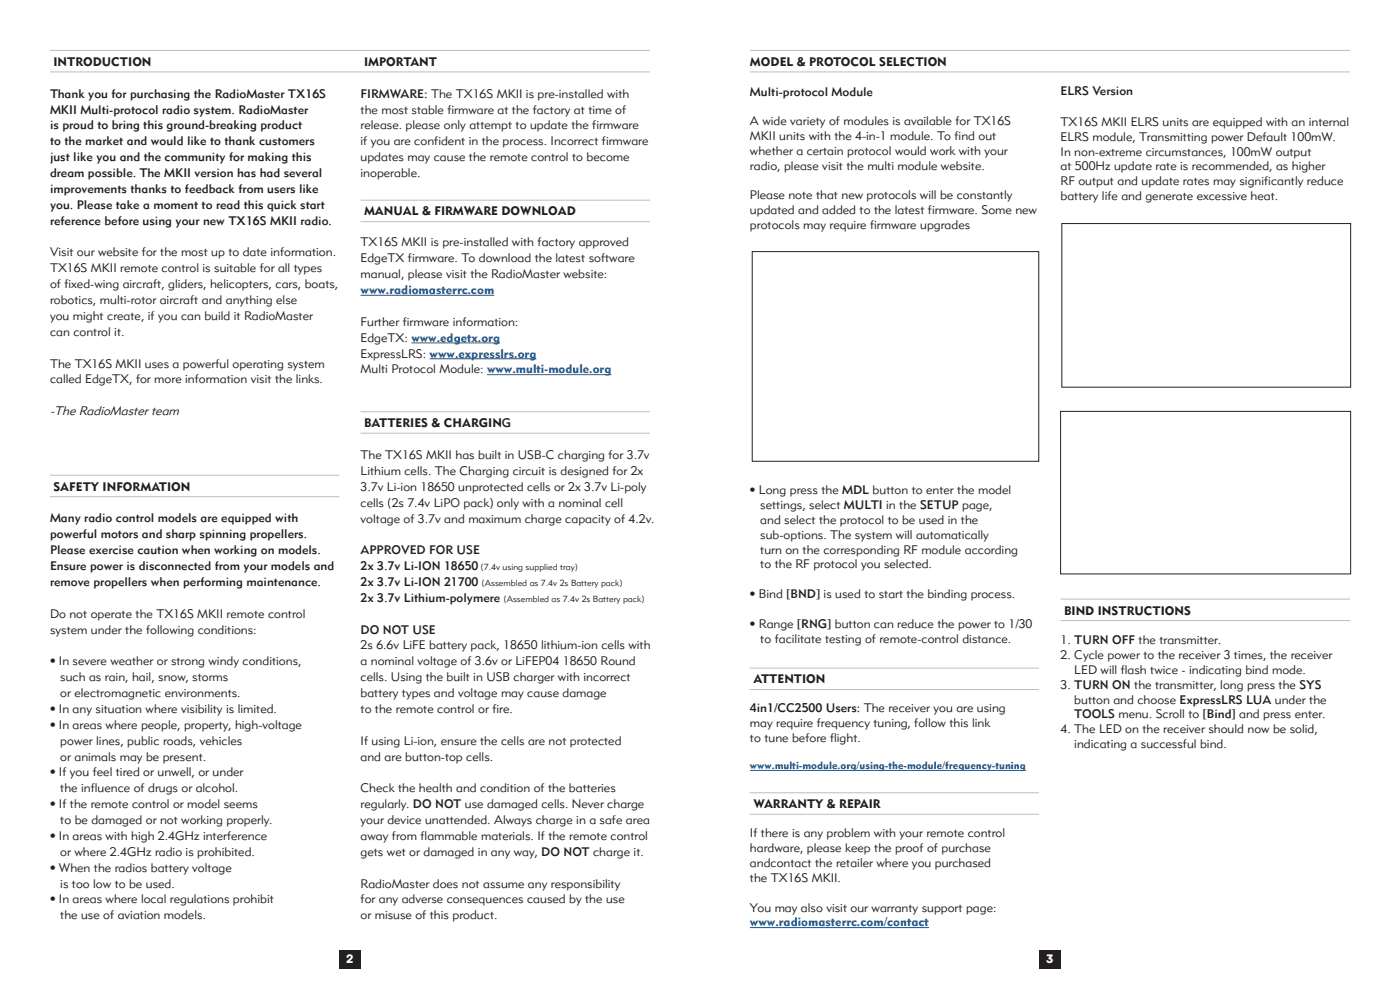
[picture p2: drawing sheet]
<svg xmlns="http://www.w3.org/2000/svg" width="280mm" height="200mm" viewBox="0 0 280 200" stroke-linecap="round" stroke-linejoin="round" font-family="sans-serif">
<defs><g id="words">
<text font-size="2.6" fill="#231f20" x="10" y="83">-The RadioMaster team</text>
<g font-size="2.6" fill="#fff">
<text x="69.3" y="192.6">2</text>
<text x="209.3" y="192.7">3</text>
</g>
<g font-size="2.5" fill="#231f20">
<text x="10.7" y="13.2">INTRODUCTION</text>
<text x="72.8" y="13.2">IMPORTANT</text>
<text x="150" y="13.2">MODEL &amp; PROTOCOL SELECTION</text>
<text x="10" y="19.5">Thank you for purchasing the RadioMaster TX16S</text>
<text x="10" y="22.7">MKII Multi-protocol radio system. RadioMaster</text>
<text x="72.1" y="19.5">FIRMWARE: The TX16S MKII is pre-installed with</text>
<text x="72.1" y="22.7">the most stable firmware at the factory at time of</text>
<text x="150" y="19.1">Multi-protocol Module</text>
<text x="212.1" y="19.1">ELRS Version</text>
<text x="10" y="25.9">is proud to bring this ground-breaking product</text>
<text x="10" y="29.1">to the market and would like to thank customers</text>
<text x="72.1" y="25.9">release. please only attempt to update the firmware</text>
<text x="72.1" y="29.1">if you are confident in the process. Incorrect firmware</text>
<text x="150" y="25">A wide variety of modules is available for TX16S</text>
<text x="150" y="28">MKII units with the 4-in-1 module. To find out</text>
<text x="212.1" y="25.2">TX16S MKII ELRS units are equipped with an internal</text>
<text x="212.1" y="28.2">ELRS module, Transmitting power Default 100mW.</text>
<text x="10" y="32.2">just like you and the community for making this</text>
<text x="10" y="35.4">dream possible. The MKII version has had several</text>
<text x="72.1" y="32.2">updates may cause the remote control to become</text>
<text x="72.1" y="35.4">inoperable.</text>
<text x="150" y="31">whether a certain protocol would work with your</text>
<text x="150" y="33.9">radio, please visit the multi module website.</text>
<text x="212.1" y="31.1">In non-extreme circumstances, 100mW output</text>
<text x="212.1" y="34.1">at 500Hz update rate is recommended, as higher</text>
<text x="10" y="38.6">improvements thanks to feedback from users like</text>
<text x="10" y="41.8">you. Please take a moment to read this quick start</text>
<text x="150" y="39.9">Please note that new protocols will be constantly</text>
<text x="212.1" y="37.1">RF output and update rates may significantly reduce</text>
<text x="212.1" y="40">battery life and generate excessive heat.</text>
<text x="10" y="44.9">reference before using your new TX16S MKII radio.</text>
<text x="72.8" y="42.9">MANUAL &amp; FIRMWARE DOWNLOAD</text>
<text x="150" y="42.8">updated and added to the latest firmware. Some new</text>
<text x="150" y="45.8">protocols may require firmware upgrades</text>
<text x="10" y="51.3">Visit our website for the most up to date information.</text>
<text x="72.1" y="49.3">TX16S MKII is pre-installed with factory approved</text>
<text x="72.1" y="52.5">EdgeTX firmware. To download the latest software</text>
<text x="10" y="54.5">TX16S MKII remote control is suitable for all types</text>
<text x="10" y="57.6">of fixed-wing aircraft, gliders, helicopters, cars, boats,</text>
<text x="72.1" y="55.6">manual, please visit the RadioMaster website:</text>
<text x="10" y="60.8">robotics, multi-rotor aircraft and anything else</text>
<text x="10" y="64">you might create, if you can build it RadioMaster</text>
<text x="72.1" y="65.2">Further firmware information:</text>
<text x="10" y="67.2">can control it.</text>
<text x="72.1" y="68.3">EdgeTX: www.edgetx.org</text>
<text x="72.1" y="71.5">ExpressLRS: www.expresslrs.org</text>
<text x="10" y="73.5">The TX16S MKII uses a powerful operating system</text>
<text x="10" y="76.7">called EdgeTX, for more information visit the links.</text>
<text x="72.1" y="74.7">Multi Protocol Module: www.multi-module.org</text>
<text x="72.8" y="85.4">BATTERIES &amp; CHARGING</text>
<text x="72.1" y="91.8">The TX16S MKII has built in USB-C charging for 3.7v</text>
<text x="72.1" y="95">Lithium cells. The Charging circuit is designed for 2x</text>
<text x="10.7" y="98.1">SAFETY INFORMATION</text>
<text x="72.1" y="98.1">3.7v Li-ion 18650 unprotected cells or 2x 3.7v Li-poly</text>
<text x="72.1" y="101.3">cells (2s 7.4v LiPO pack) only with a nominal cell</text>
<text x="150" y="98.9">• Long press the MDL button to enter the model</text>
<text x="152.1" y="101.8">settings, select MULTI in the SETUP page,</text>
<text x="10" y="104.5">Many radio control models are equipped with</text>
<text x="10" y="107.7">powerful motors and sharp spinning propellers.</text>
<text x="72.1" y="104.5">voltage of 3.7v and maximum charge capacity of 4.2v.</text>
<text x="152.1" y="104.8">and select the protocol to be used in the</text>
<text x="152.1" y="107.8">sub-options. The system will automatically</text>
<text x="10" y="110.8">Please exercise caution when working on models.</text>
<text x="72.1" y="110.8">APPROVED FOR USE</text>
<text x="152.1" y="110.7">turn on the corresponding RF module according</text>
<text x="152.1" y="113.7">to the RF protocol you selected.</text>
<text x="10" y="114">Ensure power is disconnected from your models and</text>
<text x="10" y="117.2">remove propellers when performing maintenance.</text>
<text x="72.1" y="114">2x 3.7v Li-ION 18650</text>
<text x="72.1" y="117.2">2x 3.7v Li-ION 21700</text>
<text x="150" y="119.6">• Bind [BND] is used to start the binding process.</text>
<text x="10" y="123.5">Do not operate the TX16S MKII remote control</text>
<text x="72.1" y="120.4">2x 3.7v Lithium-polymere</text>
<text x="150" y="125.5">• Range [RNG] button can reduce the power to 1/30</text>
<text x="212.8" y="122.9">BIND INSTRUCTIONS</text>
<text x="10" y="126.7">system under the following conditions:</text>
<text x="72.1" y="126.7">DO NOT USE</text>
<text x="72.1" y="129.9">2s 6.6v LiFE battery pack, 18650 lithium-ion cells with</text>
<text x="152.1" y="128.5">to facilitate testing of remote-control distance.</text>
<text x="212.1" y="128.9">1. TURN OFF the transmitter.</text>
<text x="212.1" y="131.8">2. Cycle power to the receiver 3 times, the receiver</text>
<text x="10" y="133.1">• In severe weather or strong windy conditions,</text>
<text x="12.1" y="136.2">such as rain, hail, snow, storms</text>
<text x="72.1" y="133.1">a nominal voltage of 3.6v or LiFEP04 18650 Round</text>
<text x="72.1" y="136.2">cells. Using the built in USB charger with incorrect</text>
<text x="150.7" y="136.5">ATTENTION</text>
<text x="212.1" y="137.8">3. TURN ON the transmitter, long press the SYS</text>
<text x="214.9" y="134.8">LED will flash twice - indicating bind mode.</text>
<text x="10" y="142.6">• In any situation where visibility is limited.</text>
<text x="12.1" y="139.4">or electromagnetic environments.</text>
<text x="72.1" y="139.4">battery types and voltage may cause damage</text>
<text x="72.1" y="142.6">to the remote control or fire.</text>
<text x="150" y="142.4">4in1/CC2500 Users: The receiver you are using</text>
<text x="214.9" y="140.7">button and choose ExpressLRS LUA under the</text>
<text x="214.9" y="143.7">TOOLS menu. Scroll to [Bind] and press enter.</text>
<text x="10" y="145.8">• In areas where people, property, high-voltage</text>
<text x="12.1" y="148.9">power lines, public roads, vehicles</text>
<text x="72.1" y="148.9">If using Li-ion, ensure the cells are not protected</text>
<text x="150" y="145.4">may require frequency tuning, follow this link</text>
<text x="150" y="148.4">to tune before flight.</text>
<text x="212.1" y="146.7">4. The LED on the receiver should now be solid,</text>
<text x="214.9" y="149.6">indicating a successful bind.</text>
<text x="10" y="155.3">• If you feel tired or unwell, or under</text>
<text x="12.1" y="152.1">or animals may be present.</text>
<text x="72.1" y="152.1">and are button-top cells.</text>
<text x="10" y="161.6">• If the remote control or model seems</text>
<text x="12.1" y="158.5">the influence of drugs or alcohol.</text>
<text x="72.1" y="158.5">Check the health and condition of the batteries</text>
<text x="72.1" y="161.6">regularly. DO NOT use damaged cells. Never charge</text>
<text x="150.7" y="161.6">WARRANTY &amp; REPAIR</text>
<text x="10" y="168">• In areas with high 2.4GHz interference</text>
<text x="12.1" y="164.8">to be damaged or not working properly.</text>
<text x="72.1" y="164.8">your device unattended. Always charge in a safe area</text>
<text x="72.1" y="168">away from flammable materials. If the remote control</text>
<text x="150" y="167.5">If there is any problem with your remote control</text>
<text x="12.1" y="171.2">or where 2.4GHz radio is prohibited.</text>
<text x="72.1" y="171.2">gets wet or damaged in any way, DO NOT charge it.</text>
<text x="150" y="170.5">hardware, please keep the proof of purchase</text>
<text x="150" y="173.4">andcontact the retailer where you purchased</text>
<text x="10" y="174.3">• When the radios battery voltage</text>
<text x="12.1" y="177.5">is too low to be used.</text>
<text x="72.1" y="177.5">RadioMaster does not assume any responsibility</text>
<text x="150" y="176.4">the TX16S MKII.</text>
<text x="10" y="180.7">• In areas where local regulations prohibit</text>
<text x="12.1" y="183.9">the use of aviation models.</text>
<text x="72.1" y="180.7">for any adverse consequences caused by the use</text>
<text x="72.1" y="183.9">or misuse of this product.</text>
<text x="150" y="182.3">You may also visit our warranty support page:</text>
</g>
<g font-size="2.5" fill="#175d9e">
<text x="72.1" y="58.8">www.radiomasterrc.com</text>
<text x="150" y="185.3">www.radiomasterrc.com/contact</text>
</g>
<text font-size="2.1" fill="#175d9e" x="150" y="153.9">www.multi-module.org/using-the-module/frequency-tuning</text>
<g font-size="1.8" fill="#231f20">
<text x="96.2" y="114">(7.4v using supplied tray)</text>
<text x="96.4" y="117.2">(Assembled as 7.4v 2s Battery pack)</text>
<text x="100.8" y="120.4">(Assembled as 7.4v 2s Battery pack)</text>
</g>
</g></defs>
<!-- layer: Layer 1 -->
<path d="M10 10.1h120M10 14.4h120M72.1 40h57.9M72.1 44.3h57.9M10 95h57.9M10 99.3h57.9M72.1 82.3h57.9M72.1 86.6h57.9" fill="none" stroke="#bcbdc0" stroke-width=".2"/>
<path d="M72.1 59.1h26.8M82.3 68.6h17.7M85.9 71.8h21.4M97.4 74.9h24.9" fill="none" stroke="#175d9e" stroke-width=".2"/>
<path d="M67.9 190h4.2v3.7h-4.2z" fill="#231f20"/>
<path d="M150 10.1h120M150 14.4h120M212.1 119.8h57.9M149.9 133.6h57.9M149.9 137.9h57.9M212.1 124.1h57.9M149.9 158.6h57.9M149.9 162.9h57.9" fill="none" stroke="#bcbdc0" stroke-width=".2"/>
<path d="M150.4 50.3h57.4v42h-57.4zM212.4 44.7h57.7v32.7h-57.7zM212.1 82.3h58v32.5h-58z" fill="none" stroke="#231f20" stroke-width=".2"/>
<path d="M150 154.1h55.2M150 185.5h35.8" fill="none" stroke="#175d9e" stroke-width=".2"/>
<path d="M207.9 190h4.2v3.7h-4.2z" fill="#231f20"/>
<use href="#words"/>
</svg>
